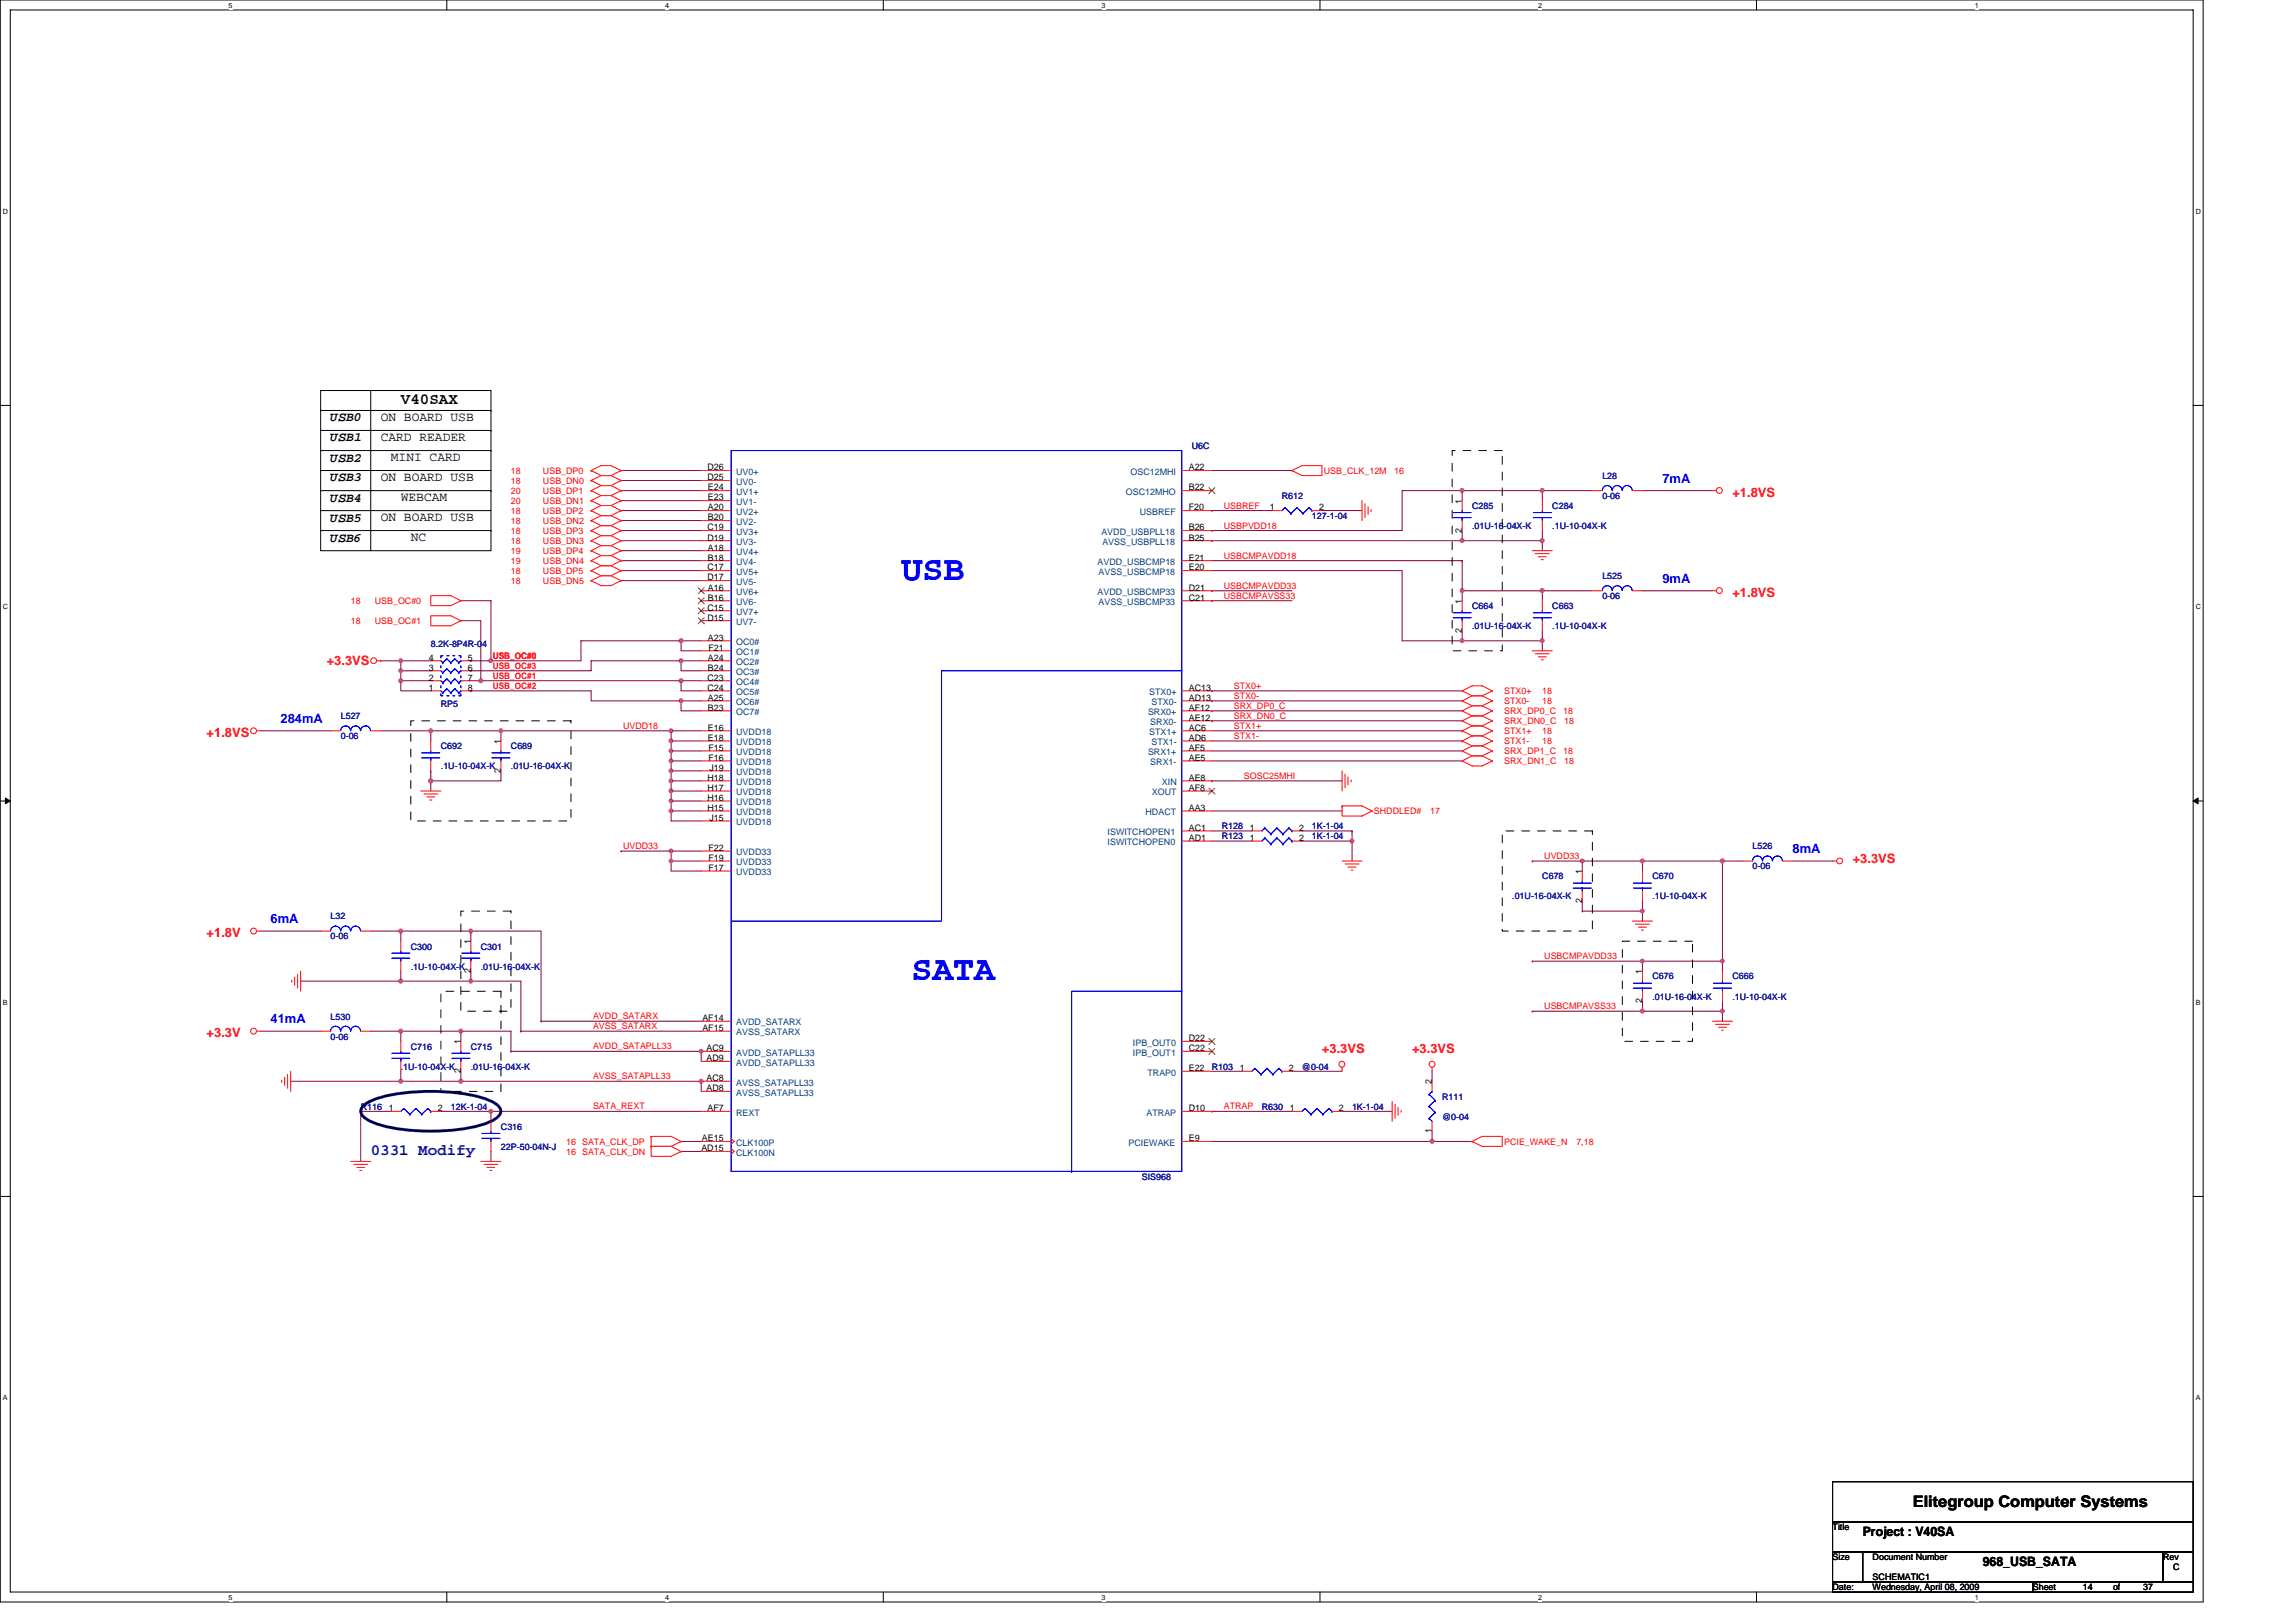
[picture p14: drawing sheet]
<svg xmlns="http://www.w3.org/2000/svg" width="297mm" height="210mm" viewBox="0 0 297 210" stroke-linecap="round" stroke-linejoin="round" font-family="sans-serif">
<defs><g id="words">
<g font-size="4.5" fill="#00f">
<text x="116.6" y="75">USB</text>
<text x="117.9" y="126.9">SATA</text>
</g>
<g font-size="2.1">
<text x="51.9" y="52.3">V40SAX</text>
<text x="247.5" y="194.9">Elitegroup Computer Systems</text>
</g>
<text font-size="2.1" fill="#000080" x="48" y="149.4">0331 Modify</text>
<g font-size="1.7">
<text x="42.8" y="54.5">USB0</text>
<text x="42.8" y="59.7">USB2</text>
<text x="42.8" y="57.1">USB1</text>
<text x="49.3" y="57">CARD READER</text>
<text x="49.3" y="54.4">ON BOARD USB</text>
<text x="50.6" y="59.6">MINI CARD</text>
<text x="42.8" y="64.9">USB4</text>
<text x="42.8" y="62.3">USB3</text>
<text x="49.3" y="62.2">ON BOARD USB</text>
<text x="51.9" y="64.8">WEBCAM</text>
<text x="42.8" y="67.5">USB5</text>
<text x="42.8" y="70.1">USB6</text>
<text x="49.3" y="67.4">ON BOARD USB</text>
<text x="53.1" y="70">NC</text>
<text x="241" y="198.7">Project : V40SA</text>
<text x="256.5" y="202.6">968_USB_SATA</text>
</g>
<g font-size="1.7" fill="#00f">
<text x="215.1" y="62.4">7mA</text>
<text x="215.1" y="75.4">9mA</text>
<text x="36.3" y="93.5">284mA</text>
<text x="231.9" y="110.4">8mA</text>
<text x="35" y="119.4">6mA</text>
<text x="35" y="132.4">41mA</text>
</g>
<g font-size="1.7" fill="#f00">
<text x="224.1" y="64.3">+1.8VS</text>
<text x="224.1" y="77.2">+1.8VS</text>
<text x="42.3" y="86">+3.3VS</text>
<text x="26.7" y="95.4">+1.8VS</text>
<text x="239.7" y="111.7">+3.3VS</text>
<text x="26.7" y="121.3">+1.8V</text>
<text x="26.7" y="134.2">+3.3V</text>
<text x="171" y="136.3">+3.3VS</text>
<text x="182.7" y="136.3">+3.3VS</text>
</g>
<g font-size="1.2" fill="#000080">
<text x="154.2" y="58.1">U6C</text>
<text x="165.8" y="64.6">R612</text>
<text x="190.5" y="65.8">C285</text>
<text x="200.8" y="65.8">C284</text>
<text x="207.3" y="62">L28</text>
<text x="207.3" y="64.6">0-06</text>
<text x="169.7" y="67.1">127-1-04</text>
<text x="190.5" y="68.4">.01U-16-04X-K</text>
<text x="200.8" y="68.4">.1U-10-04X-K</text>
<text x="207.3" y="74.9">L525</text>
<text x="207.3" y="77.5">0-06</text>
<text x="55.7" y="83.7">8.2K-8P4R-04</text>
<text x="190.5" y="78.8">C664</text>
<text x="190.5" y="81.4">.01U-16-04X-K</text>
<text x="200.8" y="78.8">C663</text>
<text x="200.8" y="81.4">.1U-10-04X-K</text>
<text x="44.1" y="93">L527</text>
<text x="44.1" y="95.6">0-06</text>
<text x="57" y="91.5">RP5</text>
<text x="57" y="96.9">C692</text>
<text x="57" y="99.5">.1U-10-04X-K</text>
<text x="66.1" y="96.9">C689</text>
<text x="66.1" y="99.5">.01U-16-04X-K</text>
<text x="158.1" y="107.3">R128</text>
<text x="169.7" y="107.3">1K-1-04</text>
<text x="158.1" y="108.6">R123</text>
<text x="169.7" y="108.6">1K-1-04</text>
<text x="199.5" y="113.8">C678</text>
<text x="213.8" y="113.8">C670</text>
<text x="226.7" y="109.9">L526</text>
<text x="226.7" y="112.5">0-06</text>
<text x="42.8" y="119">L32</text>
<text x="195.6" y="116.4">.01U-16-04X-K</text>
<text x="213.8" y="116.4">.1U-10-04X-K</text>
<text x="42.8" y="121.5">0-06</text>
<text x="53.1" y="122.9">C300</text>
<text x="53.1" y="125.4">.1U-10-04X-K</text>
<text x="62.2" y="122.9">C301</text>
<text x="62.2" y="125.4">.01U-16-04X-K</text>
<text x="42.8" y="131.9">L530</text>
<text x="213.8" y="126.7">C676</text>
<text x="213.8" y="129.3">.01U-16-04X-K</text>
<text x="224.1" y="126.7">C666</text>
<text x="224.1" y="129.3">.1U-10-04X-K</text>
<text x="42.8" y="134.5">0-06</text>
<text x="53.1" y="135.8">C716</text>
<text x="60.9" y="135.8">C715</text>
<text x="46.7" y="143.6">R116</text>
<text x="51.9" y="138.4">.1U-10-04X-K</text>
<text x="58.3" y="143.6">12K-1-04</text>
<text x="60.9" y="138.4">.01U-16-04X-K</text>
<text x="156.8" y="138.4">R103</text>
<text x="163.3" y="143.6">R630</text>
<text x="168.4" y="138.4">@0-04</text>
<text x="174.9" y="143.6">1K-1-04</text>
<text x="186.6" y="142.3">R111</text>
<text x="64.8" y="146.2">C316</text>
<text x="64.8" y="148.8">22P-50-04N-J</text>
<text x="186.6" y="144.9">@0-04</text>
<text x="147.7" y="152.6">SIS968</text>
</g>
<g font-size="1.2" fill="#f00">
<text x="66.1" y="61.3">18</text>
<text x="66.1" y="62.6">18</text>
<text x="66.1" y="63.9">20</text>
<text x="66.1" y="65.2">20</text>
<text x="70.2" y="61.3">USB_DP0</text>
<text x="70.2" y="62.6">USB_DN0</text>
<text x="70.2" y="63.9">USB_DP1</text>
<text x="70.2" y="65.2">USB_DN1</text>
<text x="158.3" y="65.8">USBREF</text>
<text x="171.3" y="61.3">USB_CLK_12M</text>
<text x="180.4" y="61.3">16</text>
<text x="66.1" y="66.5">18</text>
<text x="66.1" y="67.8">18</text>
<text x="66.1" y="69.1">18</text>
<text x="66.1" y="70.4">18</text>
<text x="66.1" y="71.7">19</text>
<text x="70.2" y="66.5">USB_DP2</text>
<text x="70.2" y="67.8">USB_DN2</text>
<text x="70.2" y="69.1">USB_DP3</text>
<text x="70.2" y="70.4">USB_DN3</text>
<text x="70.2" y="71.7">USB_DP4</text>
<text x="158.3" y="68.4">USBPVDD18</text>
<text x="66.1" y="73">19</text>
<text x="66.1" y="74.3">18</text>
<text x="66.1" y="75.6">18</text>
<text x="70.2" y="73">USB_DN4</text>
<text x="70.2" y="74.3">USB_DP5</text>
<text x="70.2" y="75.6">USB_DN5</text>
<text x="158.3" y="72.3">USBCMPAVDD18</text>
<text x="158.3" y="76.2">USBCMPAVDD33</text>
<text x="158.3" y="77.5">USBCMPAVSS33</text>
<text x="45.4" y="80.8">18</text>
<text x="45.4" y="78.1">18</text>
<text x="48.5" y="80.8">USB_OC#1</text>
<text x="48.5" y="78.1">USB_OC#0</text>
<text x="63.8" y="86.5">USB_OC#3</text>
<text x="63.8" y="87.8">USB_OC#1</text>
<text x="63.8" y="85.2">USB_OC#0</text>
<text x="63.8" y="89.1">USB_OC#2</text>
<text x="159.6" y="89.1">STX0+</text>
<text x="194.6" y="89.8">STX0+</text>
<text x="199.5" y="89.8">18</text>
<text x="80.6" y="94.3">UVDD18</text>
<text x="159.6" y="93">SRX_DN0_C</text>
<text x="159.6" y="91.7">SRX_DP0_C</text>
<text x="159.6" y="90.4">STX0-</text>
<text x="159.6" y="95.6">STX1-</text>
<text x="159.6" y="94.3">STX1+</text>
<text x="194.6" y="91.1">STX0-</text>
<text x="194.6" y="92.4">SRX_DP0_C</text>
<text x="194.6" y="93.7">SRX_DN0_C</text>
<text x="194.6" y="95">STX1+</text>
<text x="199.5" y="91.1">18</text>
<text x="199.5" y="95">18</text>
<text x="202.2" y="92.4">18</text>
<text x="202.4" y="93.7">18</text>
<text x="160.9" y="100.8">SOSC25MHI</text>
<text x="194.6" y="96.3">STX1-</text>
<text x="194.6" y="97.6">SRX_DP1_C</text>
<text x="194.6" y="98.9">SRX_DN1_C</text>
<text x="199.5" y="96.3">18</text>
<text x="202.2" y="97.6">18</text>
<text x="202.4" y="98.9">18</text>
<text x="177.8" y="105.3">SHDDLED#</text>
<text x="185" y="105.3">17</text>
<text x="80.6" y="109.9">UVDD33</text>
<text x="199.8" y="111.1">UVDD33</text>
<text x="199.8" y="124.1">USBCMPAVDD33</text>
<text x="76.7" y="131.9">AVDD_SATARX</text>
<text x="199.8" y="130.6">USBCMPAVSS33</text>
<text x="76.7" y="133.2">AVSS_SATARX</text>
<text x="76.7" y="135.8">AVDD_SATAPLL33</text>
<text x="76.7" y="139.6">AVSS_SATAPLL33</text>
<text x="76.7" y="143.5">SATA_REXT</text>
<text x="158.3" y="143.5">ATRAP</text>
<text x="73.2" y="148.1">16 SATA_CLK_DP</text>
<text x="73.2" y="149.4">16 SATA_CLK_DN</text>
<text x="194.6" y="148.1">PCIE_WAKE_N</text>
<text x="203.9" y="148.1">7,18</text>
</g>
<g font-size="1.2">
<text x="91.5" y="60.9">D26</text>
<text x="91.5" y="62.1">D25</text>
<text x="91.6" y="63.5">E24</text>
<text x="91.6" y="64.7">E23</text>
<text x="153.8" y="60.9">A22</text>
<text x="153.8" y="63.5">B22</text>
<text x="189.1" y="65.2" transform="rotate(-90 189.1 65.2)">1</text>
<text x="91.5" y="68.6">C19</text>
<text x="91.5" y="69.9">D19</text>
<text x="91.6" y="66">A20</text>
<text x="91.6" y="67.3">B20</text>
<text x="91.6" y="71.2">A18</text>
<text x="153.8" y="68.6">B26</text>
<text x="153.8" y="66">F20</text>
<text x="153.8" y="69.9">B25</text>
<text x="164.3" y="66">1</text>
<text x="170.6" y="66">2</text>
<text x="189.1" y="68.9" transform="rotate(-90 189.1 68.9)">2</text>
<text x="91.5" y="73.8">C17</text>
<text x="91.5" y="75.1">D17</text>
<text x="91.6" y="72.5">B18</text>
<text x="91.6" y="76.4">A16</text>
<text x="91.6" y="77.7">B16</text>
<text x="153.8" y="72.5">E21</text>
<text x="153.8" y="76.4">D21</text>
<text x="153.8" y="73.8">E20</text>
<text x="153.8" y="77.7">C21</text>
<text x="91.5" y="79">C15</text>
<text x="91.5" y="80.3">D15</text>
<text x="91.6" y="82.9">A23</text>
<text x="189.1" y="81.9" transform="rotate(-90 189.1 81.9)">2</text>
<text x="189.1" y="78.1" transform="rotate(-90 189.1 78.1)">1</text>
<text x="55.5" y="89.4">1</text>
<text x="55.5" y="86.8">3</text>
<text x="55.5" y="88.1">2</text>
<text x="55.5" y="85.5">4</text>
<text x="60.5" y="85.5">5</text>
<text x="60.5" y="88.1">7</text>
<text x="60.5" y="86.8">6</text>
<text x="60.5" y="89.4">8</text>
<text x="91.5" y="88.1">C23</text>
<text x="91.5" y="89.4">C24</text>
<text x="91.6" y="85.5">A24</text>
<text x="91.6" y="86.8">B24</text>
<text x="91.6" y="84.2">F21</text>
<text x="153.8" y="89.4">AC13</text>
<text x="91.6" y="90.7">A25</text>
<text x="91.6" y="94.5">E16</text>
<text x="91.6" y="95.8">E18</text>
<text x="91.6" y="91.9">B23</text>
<text x="153.8" y="95.8">AD6</text>
<text x="153.8" y="90.7">AD13</text>
<text x="153.8" y="94.5">AC6</text>
<text x="153.8" y="93.2">AE12</text>
<text x="153.8" y="91.9">AF12</text>
<text x="64.8" y="100" transform="rotate(-90 64.8 100)">2</text>
<text x="64.8" y="96.2" transform="rotate(-90 64.8 96.2)">1</text>
<text x="91.5" y="101">H18</text>
<text x="91.6" y="98.4">F16</text>
<text x="91.6" y="97.1">F15</text>
<text x="91.8" y="99.7">J19</text>
<text x="153.8" y="101">AE8</text>
<text x="153.8" y="98.4">AE5</text>
<text x="153.8" y="97.1">AF5</text>
<text x="91.5" y="102.3">H17</text>
<text x="91.5" y="103.6">H16</text>
<text x="91.5" y="104.9">H15</text>
<text x="91.8" y="106.2">J15</text>
<text x="153.8" y="102.3">AF8</text>
<text x="153.8" y="104.9">AA3</text>
<text x="153.8" y="107.5">AC1</text>
<text x="161.7" y="107.5">1</text>
<text x="168.1" y="107.5">2</text>
<text x="91.6" y="112.7">F17</text>
<text x="91.6" y="111.4">F19</text>
<text x="91.6" y="110.1">F22</text>
<text x="153.8" y="108.8">AD1</text>
<text x="161.7" y="108.8">1</text>
<text x="168.1" y="108.8">2</text>
<text x="204.7" y="113.1" transform="rotate(-90 204.7 113.1)">1</text>
<text x="204.7" y="116.8" transform="rotate(-90 204.7 116.8)">2</text>
<text x="60.9" y="125.9" transform="rotate(-90 60.9 125.9)">2</text>
<text x="60.9" y="122.2" transform="rotate(-90 60.9 122.2)">1</text>
<text x="212.5" y="129.8" transform="rotate(-90 212.5 129.8)">2</text>
<text x="212.5" y="126" transform="rotate(-90 212.5 126)">1</text>
<text x="59.6" y="135.1" transform="rotate(-90 59.6 135.1)">1</text>
<text x="90.9" y="132.1">AF14</text>
<text x="90.9" y="133.4">AF15</text>
<text x="91.4" y="136">AC9</text>
<text x="91.4" y="137.3">AD9</text>
<text x="153.8" y="136">C22</text>
<text x="153.8" y="134.7">D22</text>
<text x="50.3" y="143.8">1</text>
<text x="56.6" y="143.8">2</text>
<text x="59.6" y="138.9" transform="rotate(-90 59.6 138.9)">2</text>
<text x="91.4" y="139.9">AC8</text>
<text x="91.4" y="141.2">AD8</text>
<text x="91.5" y="143.8">AF7</text>
<text x="153.8" y="138.6">E22</text>
<text x="153.8" y="143.8">D10</text>
<text x="160.4" y="138.6">1</text>
<text x="166.7" y="138.6">2</text>
<text x="166.9" y="143.8">1</text>
<text x="173.2" y="143.8">2</text>
<text x="185.2" y="140.3" transform="rotate(-90 185.2 140.3)">2</text>
<text x="90.7" y="148.9">AD15</text>
<text x="90.8" y="147.7">AE15</text>
<text x="153.8" y="147.7">E9</text>
<text x="185.2" y="146.6" transform="rotate(-90 185.2 146.6)">1</text>
<text x="237.1" y="198">Title</text>
<text x="237.1" y="201.9">Size</text>
<text x="242.3" y="201.9">Document Number</text>
<text x="279.8" y="201.9">Rev</text>
<text x="281.1" y="203.2">C</text>
<text x="237.1" y="205.7">Date:</text>
<text x="242.3" y="205.7">Wednesday, April 08, 2009</text>
<text x="242.3" y="204.4">SCHEMATIC1</text>
<text x="263" y="205.7">Sheet</text>
<text x="269.5" y="205.7">14</text>
<text x="273.4" y="205.7">of</text>
<text x="277.3" y="205.7">37</text>
</g>
<g font-size="1.2" fill="#004080">
<text x="95.2" y="61.4">UV0+</text>
<text x="95.2" y="62.7">UV0-</text>
<text x="95.2" y="64">UV1+</text>
<text x="95.2" y="65.3">UV1-</text>
<text x="145.7" y="64">OSC12MHO</text>
<text x="146.3" y="61.4">OSC12MHI</text>
<text x="95.2" y="66.6">UV2+</text>
<text x="95.2" y="67.9">UV2-</text>
<text x="95.2" y="69.2">UV3+</text>
<text x="95.2" y="70.5">UV3-</text>
<text x="95.2" y="71.8">UV4+</text>
<text x="142.5" y="69.2">AVDD_USBPLL18</text>
<text x="142.6" y="70.5">AVSS_USBPLL18</text>
<text x="147.5" y="66.6">USBREF</text>
<text x="95.2" y="73.1">UV4-</text>
<text x="95.2" y="74.4">UV5+</text>
<text x="95.2" y="75.7">UV5-</text>
<text x="95.2" y="77">UV6+</text>
<text x="142" y="73.1">AVDD_USBCMP18</text>
<text x="142" y="77">AVDD_USBCMP33</text>
<text x="142.1" y="74.4">AVSS_USBCMP18</text>
<text x="95.2" y="83.5">OC0#</text>
<text x="95.2" y="78.3">UV6-</text>
<text x="95.2" y="79.6">UV7+</text>
<text x="95.2" y="80.9">UV7-</text>
<text x="142.1" y="78.3">AVSS_USBCMP33</text>
<text x="95.2" y="84.8">OC1#</text>
<text x="95.2" y="86">OC2#</text>
<text x="95.2" y="87.3">OC3#</text>
<text x="95.2" y="88.6">OC4#</text>
<text x="95.2" y="89.9">OC5#</text>
<text x="148.7" y="89.9">STX0+</text>
<text x="95.2" y="91.2">OC6#</text>
<text x="95.2" y="95.1">UVDD18</text>
<text x="95.2" y="92.5">OC7#</text>
<text x="148.5" y="92.5">SRX0+</text>
<text x="148.7" y="95.1">STX1+</text>
<text x="148.8" y="93.8">SRX0-</text>
<text x="149" y="91.2">STX0-</text>
<text x="95.2" y="99">UVDD18</text>
<text x="95.2" y="100.3">UVDD18</text>
<text x="95.2" y="101.6">UVDD18</text>
<text x="95.2" y="96.4">UVDD18</text>
<text x="95.2" y="97.7">UVDD18</text>
<text x="148.5" y="97.7">SRX1+</text>
<text x="148.8" y="99">SRX1-</text>
<text x="149" y="96.4">STX1-</text>
<text x="150.3" y="101.6">XIN</text>
<text x="95.2" y="102.9">UVDD18</text>
<text x="95.2" y="104.2">UVDD18</text>
<text x="95.2" y="105.5">UVDD18</text>
<text x="95.2" y="106.8">UVDD18</text>
<text x="148.2" y="105.5">HDACT</text>
<text x="149" y="102.9">XOUT</text>
<text x="95.2" y="113.2">UVDD33</text>
<text x="95.2" y="112">UVDD33</text>
<text x="95.2" y="110.7">UVDD33</text>
<text x="143.3" y="108.1">ISWITCHOPEN1</text>
<text x="143.3" y="109.4">ISWITCHOPEN0</text>
<text x="95.2" y="132.7">AVDD_SATARX</text>
<text x="95.2" y="134">AVSS_SATARX</text>
<text x="95.2" y="136.6">AVDD_SATAPLL33</text>
<text x="95.2" y="137.9">AVDD_SATAPLL33</text>
<text x="146.6" y="136.6">IPB_OUT1</text>
<text x="146.6" y="135.3">IPB_OUT0</text>
<text x="95.2" y="140.4">AVSS_SATAPLL33</text>
<text x="95.2" y="141.8">AVSS_SATAPLL33</text>
<text x="148.5" y="139.1">TRAP0</text>
<text x="95.2" y="144.3">REXT</text>
<text x="95.2" y="148.2">CLK100P</text>
<text x="95.2" y="149.5">CLK100N</text>
<text x="146" y="148.2">PCIEWAKE</text>
<text x="148.3" y="144.3">ATRAP</text>
</g>
<g font-size=".9">
<text x="29.6" y="1">5</text>
<text x="86" y="1">4</text>
<text x="142.5" y="1">3</text>
<text x="199" y="1">2</text>
<text x="255.5" y="1">1</text>
<text x=".4" y="27.7">D</text>
<text x="284.1" y="27.7">D</text>
<text x=".4" y="78.8">C</text>
<text x="284.1" y="78.8">C</text>
<text x=".4" y="130">B</text>
<text x="284.1" y="130">B</text>
<text x=".4" y="181.2">A</text>
<text x="284.1" y="181.2">A</text>
<text x="29.6" y="206.9">5</text>
<text x="86" y="206.9">4</text>
<text x="142.5" y="206.9">3</text>
<text x="199" y="206.9">2</text>
<text x="255.5" y="206.9">1</text>
</g>
</g></defs>
<path d="M0 0h285v207.3h-285zM1.3 1.3h282.4v204.7h-282.4z" fill="none" stroke="#000" stroke-width=".13"/>
<g fill="#fff">
<path d="M29.6 .1h.5v1.1h-.5z"/>
<path d="M29.6 206.1h.5v1.1h-.5z"/>
</g>
<path d="M57.8 0v1.3M57.8 206v1.3" fill="none" stroke="#000" stroke-width=".13"/>
<g fill="#fff">
<path d="M86 .1h.5v1.1h-.5z"/>
<path d="M86 206.1h.5v1.1h-.5z"/>
</g>
<path d="M114.3 0v1.3M114.3 206v1.3" fill="none" stroke="#000" stroke-width=".13"/>
<g fill="#fff">
<path d="M142.5 .1h.5v1.1h-.5z"/>
<path d="M142.5 206.1h.5v1.1h-.5z"/>
</g>
<path d="M170.8 0v1.3M170.8 206v1.3" fill="none" stroke="#000" stroke-width=".13"/>
<g fill="#fff">
<path d="M199 .1h.5v1.1h-.5z"/>
<path d="M199 206.1h.5v1.1h-.5z"/>
</g>
<path d="M227.2 0v1.3M227.2 206v1.3" fill="none" stroke="#000" stroke-width=".13"/>
<g fill="#fff">
<path d="M255.5 .1h.5v1.1h-.5z"/>
<path d="M255.5 206.1h.5v1.1h-.5z"/>
<path d="M.4 26.9h.6v1h-.6z"/>
<path d="M284.1 26.9h.6v1h-.6z"/>
<path d="M.4 78h.6v1.1h-.6z"/>
<path d="M284.1 78h.6v1.1h-.6z"/>
</g>
<path d="M0 52.5h1.3M283.7 52.5h1.3" fill="none" stroke="#000" stroke-width=".13"/>
<g fill="#fff">
<path d="M.4 129.2h.6v1h-.6z"/>
<path d="M284.1 129.2h.6v1h-.6z"/>
</g>
<path d="M0 103.6h1.3M283.7 103.6h1.3" fill="none" stroke="#000" stroke-width=".13"/>
<path d="M.7 103.3l.6 .3-.6 .4zM283.7 103.6l.7-.3v.7z" fill="#000" stroke="#000" stroke-width=".13"/>
<g fill="#fff">
<path d="M.4 180.4h.6v1h-.6z"/>
<path d="M284.1 180.4h.6v1h-.6z"/>
</g>
<g fill="none" stroke="#000" stroke-width=".13">
<path d="M41.5 50.5h22v20.7h-22zM41.5 55.7h22M41.5 53.1h22M41.5 58.3h22M48 50.5v20.7M63.5 55.7h.1M63.5 53.1h.1M63.5 58.3h.1M41.5 60.9h22M41.5 66.1h22M41.5 63.5h22M41.5 68.6h22"/>
<path d="M63.5 63.5h.1M63.5 68.6h.1M0 154.8h1.3M283.7 154.8h1.3M237.1 191.7h46.6v5.2h-46.6zM237.1 196.9h46.6v3.9h-46.6zM237.1 204.7h25.9v1.3h-25.9zM237.1 200.8h3.9v3.9h-3.9zM241 200.8h38.8v3.9h-38.8zM263 204.7h20.7v1.3h-20.7zM279.8 200.8h3.9v3.9h-3.9z"/>
</g>
<g fill="none" stroke="#800040" stroke-width=".13">
<path d="M59.6 77.7h3.9v7.8h-2.6M80.3 72.5h10.4M80.3 71.2h10.4M80.3 70h10.4M80.3 66.1h10.4M80.3 67.4h10.4M80.3 62.2h10.4M80.3 68.6h10.4M80.3 60.9h10.4M80.3 64.8h10.4M80.3 63.5h10.4M80.3 75.1h10.4"/>
<path d="M80.3 73.8h10.4M156.8 73.8h24.6v9.1h7.8M156.8 60.9h10.3M156.8 76.4h.1M156.8 66.1h.1M156.8 70h.1M156.8 77.7h.1M156.8 68.6h.1M156.8 76.4h10.3M156.8 72.5h32.4M156.8 66.1h7.7M156.8 70h42.7"/>
<path d="M156.8 77.7h10.3M171 66.1h5.2M189.2 63.5h-7.8v5.1h-24.6M189.2 76.4v1.3M189.2 76.4h.1M189.2 72.5v3.9M189.2 72.5h.1M189.2 68.6v1.4M189.2 63.5h.1M189.2 63.5v1.3M189.2 70h.1M189.2 76.4h16.8"/>
<path d="M189.2 63.5h16.8M199.5 76.4v1.3M199.5 76.4h.1M199.5 68.6v1.4M199.5 63.5v1.3M199.5 63.5h.1M199.5 70v1.2M212.5 76.4h9M212.5 63.5h9M33.7 94.6h9.1M49.3 94.6h6.4M49.3 85.5h2.6"/>
<path d="M51.9 85.5h.1M51.9 86.8h3.8M51.9 88.1h.1M51.9 86.8v2.6h3.8M51.9 86.8h.1M51.9 85.5v1.3M51.9 88.1h3.8M51.9 85.5h3.8M55.7 94.6v1.3M55.7 94.6h.1M55.7 99.7h.1M55.7 99.7v2.6"/>
<path d="M55.7 94.6h31.1M59.6 80.3h2.6v7.8h-1.3M60.9 89.4h15.6v1.3h11.6M60.9 86.8h.1M60.9 89.4h.1M60.9 85.5h.1M62.2 88.1h.1M62.2 88.1h28.5M63.5 85.5h.1M64.8 94.6v1.3M64.8 99.7v1.3h-9.1M64.8 94.6h.1"/>
<path d="M86.8 99.7h.1M86.8 98.4h.1M86.8 95.9h.1M86.8 99.7h3.9M86.8 94.6v1.3M86.8 95.9v10.3h3.9M86.8 97.2h.1M86.8 95.9h3.9M86.8 94.6h3.9M86.8 97.2h3.9M86.8 98.4h3.9M88.1 90.7h2.6"/>
<path d="M88.1 88.1h.1M88.1 88.1v1.3h2.6M88.1 82.9v1.3h2.6M88.1 82.9h.1M88.1 85.5h.1M88.1 85.5v1.3h2.6M88.1 90.7v1.3h2.6M88.1 90.7h.1M88.1 82.9h-12.9v2.6h-11.7M88.1 85.5h-11.6v1.3h-15.6M88.1 82.9h2.6M88.1 85.5h2.6"/>
<path d="M156.8 93.3h.1M156.8 97.2h32.4M156.8 98.4h32.4M156.8 89.4h.1M156.8 92h.1M156.8 90.7h.1M156.8 94.6h32.4M156.8 93.3h32.4M156.8 89.4h32.4M156.8 92h32.4M156.8 90.7h32.4M156.8 95.9h32.4"/>
<path d="M189.2 81.6v1.3M189.2 82.9h.1M189.2 95.9h.1M189.2 94.6h.1M189.2 82.9h10.3M199.5 82.9v1.3M199.5 81.6v1.3M55.7 101h.1M80.3 110.1h.1M80.3 110.1h6.5M86.8 103.6h.1M86.8 110.1h.1"/>
<path d="M86.8 102.3h.1M86.8 103.6h3.9M86.8 104.9h.1M86.8 104.9h3.9M86.8 111.4h3.9M86.8 110.1h3.9M86.8 102.3h3.9M86.8 101h.1M86.8 110.1v2.6h3.9M86.8 101h3.9M86.8 111.4h.1M156.8 107.5h5.2"/>
<path d="M156.8 108.8h5.2M156.8 104.9h16.8M156.8 101h.1M156.8 101h16.8M168.4 107.5h6.5M168.4 108.8h6.5M174.9 107.5h.1M174.9 108.8v2.6M174.9 107.5v1.3M198.2 111.4h.1M198.2 111.4h27.2M204.7 111.4h.1"/>
<path d="M204.7 111.4v1.3M204.7 117.9h.1M204.7 116.6v1.3M204.7 117.9h7.8M212.5 117.9v1.3M212.5 116.6v1.3M212.5 111.4v1.3M212.5 111.4h.1M222.8 111.4h.1M222.8 111.4v13M231.9 111.4h5.2M33.7 120.5h7.8"/>
<path d="M33.7 133.4h7.8M37.6 139.9h14.3M38.9 126.9h13M48 133.4h3.9M48 120.5h3.9M51.9 126.9h15.5v6.5M51.9 120.5h.1M51.9 133.4h.1M51.9 126.9h.1M51.9 139.9h.1M51.9 120.5h18.1v11.6M51.9 120.5v1.3"/>
<path d="M51.9 133.4v1.3M51.9 138.6v1.3M51.9 139.9h38.8v1.3M51.9 125.6v1.3M51.9 133.4h7.7M59.6 133.4h6.5v2.6M59.6 139.9h.1M59.6 138.6v1.3M59.6 133.4v1.3M60.9 126.9h.1M60.9 120.5h.1M60.9 125.6v1.3"/>
<path d="M60.9 120.5v1.3M66.1 136h24.6v1.3M66.1 136h.1M67.4 133.4h.1M67.4 133.4h23.3M70 132.1h.1M70 132.1h20.7M156.8 138.6h3.9M167.1 138.6h6.5M185.3 138.6v1.3M198.2 124.4h.1M198.2 130.8h.1"/>
<path d="M198.2 124.4h24.6M198.2 130.8h14.3M212.5 124.4v1.2M212.5 129.5v1.3M212.5 130.8h10.3v1.3M212.5 130.8h.1M212.5 124.4h.1M222.8 124.4v1.2M222.8 129.5v1.3M50.6 143.8h-3.9v6.5M57 143.8h6.5M63.5 143.8h.1"/>
<path d="M63.5 149v1.3M63.5 143.8v1.3M63.5 143.8h27.2M88.1 149h2.6M88.1 147.7h2.6M156.8 147.7h28.5M156.8 143.8h.1M156.8 143.8h10.3M173.6 143.8h6.5M185.3 147.7h.1M185.3 146.4v1.3M185.3 147.7h5.2"/>
</g>
<g fill="#f0f" stroke="#f0f" stroke-width=".13">
<path d="M51.7 120.3l.1-.1 .2 .1 .1 .2-.1 .1-.2 .1-.1-.1-.1-.1z" fill-rule="evenodd"/>
<path d="M59.4 133.2h.2h.2l.1 .2-.1 .2-.2 .1-.2-.1v-.2z" fill-rule="evenodd"/>
<path d="M51.7 133.2h.1h.2l.1 .2-.1 .2-.2 .1-.1-.1-.1-.2z" fill-rule="evenodd"/>
<path d="M51.7 126.8l.1-.1 .2 .1 .1 .1-.1 .2-.2 .1-.1-.1-.1-.2z" fill-rule="evenodd"/>
<path d="M51.7 139.7l.1-.1 .2 .1 .1 .2-.1 .2h-.2h-.1l-.1-.2z" fill-rule="evenodd"/>
<path d="M189 82.7l.1-.1 .2 .1 .1 .2-.1 .2h-.2h-.1l-.1-.2z" fill-rule="evenodd"/>
<path d="M189 76.2h.1h.2l.1 .2-.1 .2-.2 .1-.1-.1-.1-.2z" fill-rule="evenodd"/>
<path d="M204.5 111.2l.2-.1 .2 .1 .1 .2-.1 .2h-.2h-.2l-.1-.2z" fill-rule="evenodd"/>
<path d="M212.3 117.7l.2-.1 .1 .1 .1 .2-.1 .1-.1 .1-.2-.1-.1-.1z" fill-rule="evenodd"/>
<path d="M60.7 126.8l.2-.1 .2 .1v.1v.2l-.2 .1-.2-.1v-.2z" fill-rule="evenodd"/>
<path d="M60.7 120.3l.2-.1 .2 .1v.2v.1l-.2 .1-.2-.1v-.1z" fill-rule="evenodd"/>
<path d="M174.7 108.6l.2-.1 .2 .1 .1 .2-.1 .2-.2 .1-.2-.1v-.2z" fill-rule="evenodd"/>
<path d="M86.6 95.7l.2-.1 .2 .1 .1 .1-.1 .2-.2 .1-.2-.1v-.2z" fill-rule="evenodd"/>
<path d="M86.6 94.4l.2-.1 .2 .1 .1 .2-.1 .1-.2 .1-.2-.1v-.1z" fill-rule="evenodd"/>
<path d="M64.6 94.4l.2-.1 .2 .1v.2v.1l-.2 .1-.2-.1v-.1z" fill-rule="evenodd"/>
<path d="M90.5 139.7l.2-.1 .2 .1v.2v.2h-.2h-.2v-.2z" fill-rule="evenodd"/>
<path d="M59.4 139.7l.2-.1 .2 .1 .1 .2-.1 .2h-.2h-.2v-.2z" fill-rule="evenodd"/>
<path d="M86.6 102.1h.2h.2l.1 .2-.1 .2-.2 .1-.2-.1v-.2z" fill-rule="evenodd"/>
<path d="M189 69.8l.1-.1 .2 .1 .1 .1-.1 .2-.2 .1-.1-.1-.1-.2z" fill-rule="evenodd"/>
<path d="M86.6 100.8h.2h.2l.1 .2-.1 .2-.2 .1-.2-.1v-.2z" fill-rule="evenodd"/>
<path d="M87.9 85.3l.2-.1 .2 .1 .1 .2-.1 .1-.2 .1-.2-.1v-.1z" fill-rule="evenodd"/>
<path d="M189 63.3l.1-.1 .2 .1 .1 .2-.1 .1-.2 .1-.1-.1-.1-.1z" fill-rule="evenodd"/>
<path d="M63.3 143.6l.2-.1 .2 .1 .1 .2-.1 .1-.2 .1-.2-.1-.1-.1z" fill-rule="evenodd"/>
<path d="M87.9 90.5l.2-.1 .2 .1 .1 .2-.1 .1-.2 .1-.2-.1v-.1z" fill-rule="evenodd"/>
<path d="M63.3 85.3l.2-.1 .2 .1 .1 .2-.1 .1-.2 .1-.2-.1-.1-.1z" fill-rule="evenodd"/>
<path d="M51.7 87.9l.1-.1 .2 .1 .1 .2-.1 .1-.2 .1-.1-.1-.1-.1z" fill-rule="evenodd"/>
<path d="M212.3 130.6h.2h.1l.1 .2-.1 .2-.1 .1-.2-.1-.1-.2z" fill-rule="evenodd"/>
<path d="M212.3 124.2l.2-.1 .1 .1 .1 .1-.1 .2-.1 .1-.2-.1-.1-.2z" fill-rule="evenodd"/>
<path d="M212.3 111.2l.2-.1 .1 .1 .1 .2-.1 .2h-.1h-.2l-.1-.2z" fill-rule="evenodd"/>
<path d="M51.7 120.3l.1-.1 .2 .1 .1 .2-.1 .1-.2 .1-.1-.1-.1-.1z" fill-rule="evenodd"/>
<path d="M59.4 133.2h.2h.2l.1 .2-.1 .2-.2 .1-.2-.1v-.2z" fill-rule="evenodd"/>
<path d="M51.7 133.2h.1h.2l.1 .2-.1 .2-.2 .1-.1-.1-.1-.2z" fill-rule="evenodd"/>
<path d="M51.7 126.8l.1-.1 .2 .1 .1 .1-.1 .2-.2 .1-.1-.1-.1-.2z" fill-rule="evenodd"/>
<path d="M51.7 139.7l.1-.1 .2 .1 .1 .2-.1 .2h-.2h-.1l-.1-.2z" fill-rule="evenodd"/>
<path d="M189 82.7l.1-.1 .2 .1 .1 .2-.1 .2h-.2h-.1l-.1-.2z" fill-rule="evenodd"/>
<path d="M189 76.2h.1h.2l.1 .2-.1 .2-.2 .1-.1-.1-.1-.2z" fill-rule="evenodd"/>
<path d="M204.5 111.2l.2-.1 .2 .1 .1 .2-.1 .2h-.2h-.2l-.1-.2z" fill-rule="evenodd"/>
<path d="M212.3 117.7l.2-.1 .1 .1 .1 .2-.1 .1-.1 .1-.2-.1-.1-.1z" fill-rule="evenodd"/>
<path d="M60.7 126.8l.2-.1 .2 .1v.1v.2l-.2 .1-.2-.1v-.2z" fill-rule="evenodd"/>
<path d="M60.7 120.3l.2-.1 .2 .1v.2v.1l-.2 .1-.2-.1v-.1z" fill-rule="evenodd"/>
<path d="M174.7 108.6l.2-.1 .2 .1 .1 .2-.1 .2-.2 .1-.2-.1v-.2z" fill-rule="evenodd"/>
<path d="M86.6 95.7l.2-.1 .2 .1 .1 .1-.1 .2-.2 .1-.2-.1v-.2z" fill-rule="evenodd"/>
<path d="M86.6 94.4l.2-.1 .2 .1 .1 .2-.1 .1-.2 .1-.2-.1v-.1z" fill-rule="evenodd"/>
<path d="M64.6 94.4l.2-.1 .2 .1v.2v.1l-.2 .1-.2-.1v-.1z" fill-rule="evenodd"/>
<path d="M90.5 139.7l.2-.1 .2 .1v.2v.2h-.2h-.2v-.2z" fill-rule="evenodd"/>
<path d="M59.4 139.7l.2-.1 .2 .1 .1 .2-.1 .2h-.2h-.2v-.2z" fill-rule="evenodd"/>
<path d="M86.6 102.1h.2h.2l.1 .2-.1 .2-.2 .1-.2-.1v-.2z" fill-rule="evenodd"/>
<path d="M189 69.8l.1-.1 .2 .1 .1 .1-.1 .2-.2 .1-.1-.1-.1-.2z" fill-rule="evenodd"/>
<path d="M86.6 100.8h.2h.2l.1 .2-.1 .2-.2 .1-.2-.1v-.2z" fill-rule="evenodd"/>
<path d="M87.9 85.3l.2-.1 .2 .1 .1 .2-.1 .1-.2 .1-.2-.1v-.1z" fill-rule="evenodd"/>
<path d="M189 63.3l.1-.1 .2 .1 .1 .2-.1 .1-.2 .1-.1-.1-.1-.1z" fill-rule="evenodd"/>
<path d="M63.3 143.6l.2-.1 .2 .1 .1 .2-.1 .1-.2 .1-.2-.1-.1-.1z" fill-rule="evenodd"/>
<path d="M87.9 90.5l.2-.1 .2 .1 .1 .2-.1 .1-.2 .1-.2-.1v-.1z" fill-rule="evenodd"/>
<path d="M63.3 85.3l.2-.1 .2 .1 .1 .2-.1 .1-.2 .1-.2-.1-.1-.1z" fill-rule="evenodd"/>
<path d="M51.7 87.9l.1-.1 .2 .1 .1 .2-.1 .1-.2 .1-.1-.1-.1-.1z" fill-rule="evenodd"/>
<path d="M212.3 130.6h.2h.1l.1 .2-.1 .2-.1 .1-.2-.1-.1-.2z" fill-rule="evenodd"/>
<path d="M212.3 124.2l.2-.1 .1 .1 .1 .1-.1 .2-.1 .1-.2-.1-.1-.2z" fill-rule="evenodd"/>
<path d="M212.3 111.2l.2-.1 .1 .1 .1 .2-.1 .2h-.1h-.2l-.1-.2z" fill-rule="evenodd"/>
<circle cx="199.5" cy="76.4" r=".25"/>
<circle cx="55.7" cy="101" r=".25"/>
<circle cx="86.8" cy="99.7" r=".24"/>
<circle cx="199.5" cy="82.9" r=".25"/>
<circle cx="88.1" cy="88.1" r=".25"/>
<circle cx="86.8" cy="103.6" r=".24"/>
<circle cx="55.7" cy="94.5" r=".25"/>
<circle cx="86.8" cy="110.1" r=".24"/>
<circle cx="86.8" cy="98.4" r=".24"/>
<circle cx="86.8" cy="97.1" r=".24"/>
<circle cx="86.8" cy="104.9" r=".24"/>
<circle cx="90.7" cy="136" r=".24"/>
<circle cx="185.3" cy="147.7" r=".25"/>
<circle cx="88.1" cy="82.9" r=".25"/>
<circle cx="199.5" cy="63.5" r=".25"/>
<circle cx="199.5" cy="69.9" r=".25"/>
<circle cx="86.8" cy="111.4" r=".24"/>
<circle cx="222.8" cy="111.4" r=".24"/>
<circle cx="62.2" cy="88.1" r=".25"/>
<circle cx="51.8" cy="85.5" r=".24"/>
<circle cx="51.8" cy="86.8" r=".24"/>
<circle cx="222.8" cy="130.8" r=".24"/>
<circle cx="222.8" cy="124.3" r=".24"/>
</g>
<g fill="none" stroke="#f00" stroke-width=".13">
<path d="M55.7 79.7h2.6l1.3 .6-1.3 .7h-2.6zM55.7 77.1h2.6l1.3 .6-1.3 .7h-2.6zM59.6 77.7h.1M76.5 60.9l1.3-.7h1.3l1.2 .7M76.5 60.9h.1M76.5 62.2h.1M76.5 63.5h.1M76.5 64.8h.1M76.5 66.1h.1M76.5 67.4h.1M76.5 68.6h.1M76.5 70h.1"/>
<path d="M76.5 71.2h.1M76.5 72.5h.1M76.5 73.8h.1M76.5 75.1l1.3 .7h1.3l1.2-.7M76.5 75.1h.1M76.5 60.9l1.3 .6M76.5 62.2l1.3 .6M76.5 63.5l1.3 .6M76.5 64.8l1.3 .6M76.5 66.1l1.3 .6M76.5 67.4l1.3 .6M76.5 68.6l1.3 .7"/>
<path d="M76.5 70l1.3 .6M76.5 71.2l1.3 .7M76.5 72.5l1.3 .7M76.5 73.8l1.3 .7M77.8 61.5h1.3M77.8 62.8h1.3M77.8 64.1h1.3M77.8 65.4h1.3M77.8 66.7h1.3M77.8 68h1.3M77.8 69.3h1.3M77.8 70.6h1.3"/>
<path d="M77.8 71.9h1.3M77.8 73.2h1.3M77.8 74.5h1.3M77.8 61.5l-1.3 .7M77.8 62.8l-1.3 .7M77.8 64.1l-1.3 .7M77.8 65.4l-1.3 .7M77.8 66.7l-1.3 .7M77.8 68l-1.3 .6M77.8 69.3l-1.3 .7M77.8 70.6l-1.3 .6M77.8 71.9l-1.3 .6"/>
<path d="M77.8 73.2l-1.3 .6M77.8 74.5l-1.3 .6M79.1 61.5l1.2 .7M79.1 62.8l1.2 .7M79.1 64.1l1.2 .7M79.1 65.4l1.2 .7M79.1 66.7l1.2 .7M79.1 68l1.2 .6M79.1 69.3l1.2 .7M79.1 70.6l1.2 .6M79.1 71.9l1.2 .6M79.1 73.2l1.2 .6"/>
<path d="M79.1 74.5l1.2 .6M80.3 60.9h.1M80.3 62.2h.1M80.3 63.5h.1M80.3 64.8h.1M80.3 66.1h.1M80.3 67.4h.1M80.3 68.6h.1M80.3 70h.1M80.3 71.2h.1M80.3 72.5h.1M80.3 73.8h.1"/>
<path d="M80.3 75.1h.1M80.3 60.9l-1.2 .6M80.3 62.2l-1.2 .6M80.3 63.5l-1.2 .6M80.3 64.8l-1.2 .6M80.3 66.1l-1.2 .6M80.3 67.4l-1.2 .6M80.3 68.6l-1.2 .7M80.3 70l-1.2 .6M80.3 71.2l-1.2 .7M80.3 72.5l-1.2 .7M80.3 73.8l-1.2 .7"/>
<path d="M90.7 66.1h3.9M90.7 60.9h3.9M90.7 62.2h3.9M90.7 63.5h3.9M90.7 64.8h3.9M90.7 67.4h3.9M90.7 68.6h3.9M90.7 70h3.9M90.7 71.2h3.9M90.7 72.5h3.9M90.7 73.8h3.9M90.7 75.1h3.9"/>
<path d="M90.7 76.4h3.9M90.7 77.7h3.9M90.7 79h3.9M152.9 66.1h3.9M152.9 60.9h3.9M152.9 63.5h3.9M152.9 68.6h3.9M152.9 70h3.9M152.9 72.5h3.9M152.9 73.8h3.9M152.9 76.4h3.9M152.9 77.7h3.9"/>
<path d="M164.5 66.1h1.3M167.1 60.9l1.3-.7h2.6v1.3h-2.6zM167.1 60.9h.1M169.7 66.1h1.3M176.2 64.8v2.6M176.6 65.2v1.8M177 65.6v1M177.4 65.9v.3M189.2 64.8v1.3M189.2 67.4v1.2M189.2 77.7v1.3M198.2 71.2h2.6"/>
<path d="M198.6 71.6h1.8M199 72h1M199.4 72.4h.3M199.5 64.8v1.3M199.5 67.4v1.2M199.5 77.7v1.3M206 63.5h1.3M206 76.4h1.3M211.2 63.5h1.3M211.2 76.4h1.3M221.5 76.4h.6M221.5 63.5h.6"/>
<path d="M33.2 94.6h.5M42.8 94.6h1.3M48 94.6h1.3M48.7 85.5h.6M49.3 85.5h.1M55.7 85.5h1.3M55.7 89.4h1.3M55.7 86.8h1.3M55.7 88.1h1.3M55.7 95.9v1.3M55.7 98.4v1.3M59.6 80.3h.1"/>
<path d="M59.6 85.5h1.3M59.6 89.4h1.3M59.6 86.8h1.3M59.6 88.1h1.3M64.8 95.9v1.3M64.8 98.4v1.3M90.7 85.5h3.9M90.7 94.6h3.9M90.7 89.4h3.9M90.7 86.8h3.9M90.7 88.1h3.9M90.7 82.9h3.9"/>
<path d="M90.7 84.2h3.9M90.7 90.7h3.9M90.7 95.9h3.9M90.7 97.2h3.9M90.7 98.4h3.9M90.7 99.7h3.9M90.7 92h3.9M90.7 80.3h3.9M152.9 94.6h3.9M152.9 89.4h3.9M152.9 90.7h3.9M152.9 95.9h3.9"/>
<path d="M152.9 97.2h3.9M152.9 98.4h3.9M152.9 92h3.9M152.9 93.3h3.9M173.6 99.7v2.6M189.2 89.4l1.3-.7h1.2l1.4 .7M189.2 89.4h.1M189.2 90.7h.1M189.2 92h.1M189.2 93.3h.1M189.2 94.6h.1M189.2 95.9h.1"/>
<path d="M189.2 97.2h.1M189.2 98.4l1.3 .7h1.2l1.4-.7M189.2 98.4h.1M189.2 89.4l1.3 .6M189.2 90.7l1.3 .6M189.2 92l1.3 .6M189.2 93.3l1.3 .6M189.2 94.6l1.3 .6M189.2 95.9l1.3 .6M189.2 97.2l1.3 .6M189.2 80.3v1.3M190.5 90h1.2"/>
<path d="M190.5 91.3h1.2M190.5 92.6h1.2M190.5 93.9h1.2M190.5 95.2h1.2M190.5 96.5h1.2M190.5 97.8h1.2M190.5 90l-1.3 .7M190.5 91.3l-1.3 .7M190.5 92.6l-1.3 .7M190.5 93.9l-1.3 .7M190.5 95.2l-1.3 .7M190.5 96.5l-1.3 .7"/>
<path d="M190.5 97.8l-1.3 .6M191.7 90l1.4 .7M191.7 91.3l1.4 .7M191.7 92.6l1.4 .7M191.7 93.9l1.4 .7M191.7 95.2l1.4 .7M191.7 96.5l1.4 .7M191.7 97.8l1.4 .6M193.1 89.4h.1M193.1 90.7h.1M193.1 92h.1M193.1 93.3h.1"/>
<path d="M193.1 94.6h.1M193.1 95.9h.1M193.1 97.2h.1M193.1 98.4h.1M193.1 89.4l-1.4 .6M193.1 90.7l-1.4 .6M193.1 92l-1.4 .6M193.1 93.3l-1.4 .6M193.1 94.6l-1.4 .6M193.1 95.9l-1.4 .6M193.1 97.2l-1.4 .6M198.2 84.2h2.6"/>
<path d="M198.6 84.6h1.8M199 85h1M199.4 85.4h.3M199.5 80.3v1.3M54.4 102.3h2.6M54.8 102.7h1.8M55.2 103.1h1.1M55.6 103.5h.3M90.7 111.4h3.9M90.7 101h3.9M90.7 102.3h3.9M90.7 103.6h3.9"/>
<path d="M90.7 104.9h3.9M90.7 106.2h3.9M90.7 112.7h3.9M90.7 110.1h3.9M152.9 101h3.9M152.9 102.3h3.9M152.9 104.9h3.9M152.9 107.5h3.9M152.9 108.8h3.9M162 107.5h1.3M162 108.8h1.3M167.1 107.5h1.3"/>
<path d="M167.1 108.8h1.3M173.6 104.3h2.6l1.3 .6M173.6 104.3v1.3h2.6l1.3-.7M173.6 104.3h.1M173.6 111.4h2.6M174 111.8h1.8M174 100.1v1.8M174.4 112.2h1M174.4 100.5v1.1M174.8 112.6h.2M174.8 100.9v.3M177.5 104.9h.1"/>
<path d="M204.7 112.7v1.3M204.7 115.3v1.3M211.2 119.2h2.6M211.6 119.6h1.8M212 120h1M212.5 112.7v1.3M212.5 115.3v1.3M225.4 111.4h1.3M230.6 111.4h1.3M237.1 111.4h.5M33.2 120.5h.5M33.2 133.4h.5"/>
<path d="M36.4 139.8v.2M36.8 139.4v1M37.2 139v1.8M37.6 138.6v2.6M37.7 126.8v.3M38.1 126.4v1.1M38.5 126v1.8M38.9 125.6v2.6M41.5 133.4h1.3M41.5 120.5h1.3M46.7 133.4h1.3M46.7 120.5h1.3"/>
<path d="M51.9 121.8v1.3M51.9 124.4v1.2M51.9 134.7v1.3M51.9 137.3v1.3M59.6 134.7v1.3M59.6 137.3v1.3M60.9 121.8v1.3M60.9 124.4v1.2M90.7 136h3.9M90.7 132.1h3.9M90.7 133.4h3.9M90.7 137.3h3.9"/>
<path d="M90.7 139.9h3.9M152.9 136h3.9M152.9 134.7h3.9M152.9 138.6h3.9M160.7 138.6h1.3M165.8 138.6h1.3M173.6 138.1v.5M185.3 138.1v.5M185.3 139.9v1.3M212.3 120.3h.3M212.5 125.6v1.3M212.5 128.2v1.3"/>
<path d="M221.5 132.1h2.6M221.9 132.5h1.8M222.3 132.9h1.1M222.7 133.3h.3M222.8 125.6v1.3M222.8 128.2v1.3M45.4 150.3h2.6M45.8 150.6h1.8M46.2 151h1M46.5 151.4h.3M50.6 143.8h1.3M55.7 143.8h1.3"/>
<path d="M62.2 150.3h2.6M62.6 150.6h1.8M63 151h1M63.4 151.4h.2M63.5 145.1v1.3M63.5 147.7v1.3M84.2 147h2.6l1.3 .7M84.2 147v1.3h2.6M84.2 147h.1M84.2 148.3h2.6M84.2 148.3v1.3h2.6l1.3-.6M84.2 148.3h.1"/>
<path d="M86.8 148.3l1.3 .7M88.1 147.7h.1M88.1 149h.1M88.1 147.7l-1.3 .6M90.7 141.2h3.9M90.7 143.8h3.9M90.7 147.7h3.9M90.7 149h3.9M94.6 147.3l.4 .4-.4 .4M94.6 148.6l.4 .4-.4 .4M152.9 143.8h3.9M152.9 147.7h3.9"/>
<path d="M167.1 143.8h1.3M172.3 143.8h1.3M180.1 142.5v2.6M180.5 142.9v1.8M180.9 143.3v1M181.3 143.7v.2M185.3 145.1v1.3M190.5 147.7l1.2-.7h2.6v1.3h-2.6zM190.5 147.7h.1"/>
<circle cx="222.4" cy="63.5" r=".38"/>
<circle cx="222.4" cy="76.4" r=".38"/>
<circle cx="32.8" cy="94.5" r=".38"/>
<circle cx="48.3" cy="85.5" r=".38"/>
<circle cx="238" cy="111.4" r=".38"/>
<circle cx="32.8" cy="133.4" r=".38"/>
<circle cx="32.8" cy="120.5" r=".38"/>
<circle cx="173.6" cy="137.7" r=".38"/>
<circle cx="185.3" cy="137.7" r=".38"/>
</g>
<path d="M187.9 58.3h6.4v25.9h-6.4zM53.1 93.3h20.8v12.9h-20.8zM59.6 117.9h6.5v12.9h-6.5zM194.3 107.5h11.7v13h-11.7zM57 128.2h7.8v13h-7.8zM209.9 121.8h9.1v12.9h-9.1z" fill="none" stroke="#000" stroke-width=".13" stroke-dasharray="1 1 1 1 1 1 1 1"/>
<path d="M47.1 143a11.7 11.7 0 0 1 5.8-1.7 25.3 25.3 0 0 1 10.1 .9l1.3 .8a.94 .94 0 0 1 0 1.6 11.8 11.8 0 0 1-5.7 1.6 25 25 0 0 1-10.2-.9l-1.3-.7a.95 .95 0 0 1 0-1.6z" fill="none" stroke="#000080" stroke-width=".38"/>
<g fill="none" stroke="#00f" stroke-width=".13">
<path d="M94.6 58.3h58.3v93.3h-58.3zM166.2 65.7h.1M166.2 65.7l-.4 .4M166.2 65.7l.8 .7M167 66.4h.1M167.8 65.7h.1M167.8 65.7l-.8 .7M167.8 65.7l.8 .7M168.6 66.4h.1M169.4 65.7h.1M169.4 65.7l-.8 .7M169.4 65.7l.3 .4"/>
<path d="M169.7 66.1h.1M188 79.9h2.3M188 79.3h2.3M188 67h2.3M188 66.3h2.3M189.2 79v.3M189.2 79.9h.1M189.2 66.1v.2M189.2 67h.1M189.2 67v.4M189.2 79.9v.4M198.4 67h2.3"/>
<path d="M198.4 66.3h2.3M198.4 79.9h2.3M198.4 79.3h2.3M199.5 66.1v.2M199.5 67h.1M199.5 79v.3M199.5 79.9h.1M199.5 67v.4M199.5 79.9v.4M207.3 63.5a.63 .63 0 0 1 .6-.7 .63 .63 0 0 1 .7 .7 .65 .65 0 0 1 .6-.7 .65 .65 0 0 1 .7 .7 .65 .65 0 0 1 .6-.7 .65 .65 0 0 1 .7 .7M207.3 76.4a.63 .63 0 0 1 .6-.6 .63 .63 0 0 1 .7 .6 .65 .65 0 0 1 .6-.6 .65 .65 0 0 1 .7 .6 .65 .65 0 0 1 .6-.6 .65 .65 0 0 1 .7 .6M44.1 94.5a.64 .64 0 0 1 .6-.6 .64 .64 0 0 1 .7 .6"/>
<path d="M45.4 94.5a.64 .64 0 0 1 .6-.6 .64 .64 0 0 1 .6 .6M46.7 94.5a.64 .64 0 0 1 .6-.6 .64 .64 0 0 1 .6 .6M54.6 98.1h2.3M54.6 97.4h2.3M55.7 97.2v.2M55.7 98.1h.1M55.7 98.1v.3M57 89.8v.2h.3M57 88.7v.3M57 87.4v.3M57 86.1v.3M57 89.4l.3 .2"/>
<path d="M57 88.1l.3 .2M57 86.8l.3 .2M57 85.5l.3 .2M57.3 84.8h-.3v.3M57.3 89.6h.1M57.3 88.3h.1M57.3 87h.1M57.3 85.7h.1M57.8 84.8h.3M57.8 90h.3M57.8 89.1h.1M57.8 87.8h.1"/>
<path d="M57.8 86.5h.1M57.8 85.2h.1M57.8 89.1l-.5 .5M57.8 89.1l.5 .5M57.8 87.8l-.5 .5M57.8 87.8l.5 .5M57.8 86.5l-.5 .5M57.8 86.5l.5 .5M57.8 85.2l-.5 .5M57.8 85.2l.5 .5M58.3 89.6h.1M58.3 88.3h.1"/>
<path d="M58.3 87h.1M58.3 85.7h.1M58.6 84.8h.2M58.6 90h.2M58.8 89.1h.1M58.8 87.8h.1M58.8 86.5h.1M58.8 85.2h.1M58.8 89.1l-.5 .5M58.8 89.1l.6 .5M58.8 87.8l-.5 .5M58.8 87.8l.6 .5"/>
<path d="M58.8 86.5l-.5 .5M58.8 86.5l.6 .5M58.8 85.2l-.5 .5M58.8 85.2l.6 .5M59.4 84.8h.2v.3M59.4 89.6h.1M59.4 88.3h.1M59.4 87h.1M59.4 85.7h.1M59.6 86.1v.3M59.6 87.4v.3M59.6 88.7v.3"/>
<path d="M59.6 89.8v.2h-.2M59.6 89.4h.1M59.6 88.1h.1M59.6 86.8h.1M59.6 85.5h.1M59.6 89.4l-.2 .2M59.6 88.1l-.2 .2M59.6 86.8l-.2 .2M59.6 85.5l-.2 .2M63.6 98.1h2.4M63.6 97.4h2.4M64.8 97.2v.2"/>
<path d="M64.8 98.1h.1M64.8 98.1v.3M152.9 86.8h-31.1v32.4h-27.2M163.6 107.1h.1M163.6 108.4h.1M163.6 107.1l-.3 .4M163.6 107.1l.8 .8M163.6 108.4l-.3 .4M163.6 108.4l.8 .8M164.4 107.9h.1M164.4 109.2h.1M165.2 107.1h.1"/>
<path d="M165.2 108.4h.1M165.2 107.1l-.8 .8M165.2 107.1l.8 .8M165.2 108.4l-.8 .8M165.2 108.4l.8 .8M166 107.9h.1M166 109.2h.1M166.7 107.1h.1M166.7 108.4h.1M166.7 107.1l-.7 .8M166.7 107.1l.4 .4M166.7 108.4l-.7 .8"/>
<path d="M166.7 108.4l.4 .4M167.1 107.5h.1M167.1 108.8h.1M203.5 114.9h2.4M203.5 114.3h2.4M204.7 114v.3M204.7 114.9h.1M204.7 114.9v.4M211.3 114.9h2.4M211.3 114.3h2.4M212.5 114v.3M212.5 114.9h.1"/>
<path d="M212.5 114.9v.4M226.7 111.4a.63 .63 0 0 1 .7-.7 .63 .63 0 0 1 .6 .7 .65 .65 0 0 1 .6-.7 .65 .65 0 0 1 .7 .7M229.3 111.4a.63 .63 0 0 1 .7-.7 .63 .63 0 0 1 .6 .7M42.8 120.4a.65 .65 0 0 1 .6-.6 .65 .65 0 0 1 .7 .6M42.8 133.4a.65 .65 0 0 1 .6-.6 .65 .65 0 0 1 .7 .6M44.1 120.4a.64 .64 0 0 1 .6-.6 .64 .64 0 0 1 .7 .6M44.1 133.4a.64 .64 0 0 1 .6-.6 .64 .64 0 0 1 .7 .6M45.4 120.4a.64 .64 0 0 1 .6-.6 .64 .64 0 0 1 .6 .6M45.4 133.4a.64 .64 0 0 1 .6-.6 .64 .64 0 0 1 .6 .6M50.7 136.9h2.3M50.7 136.3h2.3M50.7 124h2.3"/>
<path d="M50.7 123.3h2.3M51.9 136v.3M51.9 136.9h.1M51.9 123.1v.2M51.9 124h.1M51.9 124v.4M51.9 136.9v.4M58.5 136.9h2.3M58.5 136.3h2.3M59.6 136v.3M59.6 136.9h.1M59.6 136.9v.4"/>
<path d="M59.8 124h2.3M59.8 123.3h2.3M60.9 123.1v.2M60.9 124h.1M60.9 124v.4M152.9 128.2h-14.3v23.4M162.3 138.2h.1M162.3 138.2l-.3 .4M162.3 138.2l.8 .8M163.1 139h.1M163.9 138.2h.1M163.9 138.2l-.8 .8"/>
<path d="M163.9 138.2l.8 .8M164.7 139h.1M165.5 138.2h.1M165.5 138.2l-.8 .8M165.5 138.2l.3 .4M165.8 138.6h.1M211.3 127.8h2.4M211.3 127.2h2.4M212.5 126.9v.3M212.5 127.8h.1M212.5 127.8v.4M221.7 127.8h2.3"/>
<path d="M221.7 127.2h2.3M222.8 126.9v.3M222.8 127.8h.1M222.8 127.8v.4M52.2 143.4h.1M52.2 143.4l-.3 .4M52.2 143.4l.8 .8M53 144.2h.1M53.8 143.4h.1M53.8 143.4l-.8 .8M53.8 143.4l.8 .8M54.6 144.2h.1"/>
<path d="M55.3 143.4h.1M55.3 143.4l-.7 .8M55.3 143.4l.4 .4M55.7 143.8h.1M62.4 147.3h2.3M62.4 146.6h2.3M63.5 146.4v.2M63.5 147.3h.1M63.5 147.3v.4M138.6 151.6h.1M168.8 143.4h.1M168.8 143.4l-.4 .4"/>
<path d="M168.8 143.4l.8 .8M169.6 144.2h.1M170.4 143.4h.1M170.4 143.4l-.8 .8M170.4 143.4l.8 .8M171.2 144.2h.1M171.9 143.4h.1M171.9 143.4l-.7 .8M171.9 143.4l.4 .4M172.3 143.8h.1M184.9 144.7h.1M184.9 143.1h.1"/>
<path d="M184.9 141.6h.1M184.9 144.7l.4 .4M184.9 143.1l.8 .8M184.9 141.6l.8 .8M185.3 141.2h.1M185.3 141.2l-.4 .4M185.7 143.9h.1M185.7 142.4h.1M185.7 143.9l-.8 .8M185.7 142.4l-.8 .7"/>
</g>
<g fill="none" stroke="#804000" stroke-width=".13">
<path d="M90.3 76.1l.8 .7M90.3 77.3l.8 .8M90.3 78.6l.8 .8M90.3 79.9l.8 .8M91.1 76.1l-.8 .7M91.1 77.3l-.8 .8M91.1 78.6l-.8 .8M91.1 79.9l-.8 .8M156.4 63.1l.8 .8M157.2 63.1l-.8 .8M156.4 102l.8 .7M157.2 102l-.8 .7"/>
<path d="M156.4 135.6l.8 .8M156.4 134.3l.8 .8M157.2 135.6l-.8 .8M157.2 134.3l-.8 .8"/>
</g>
<use href="#words"/>
</svg>
